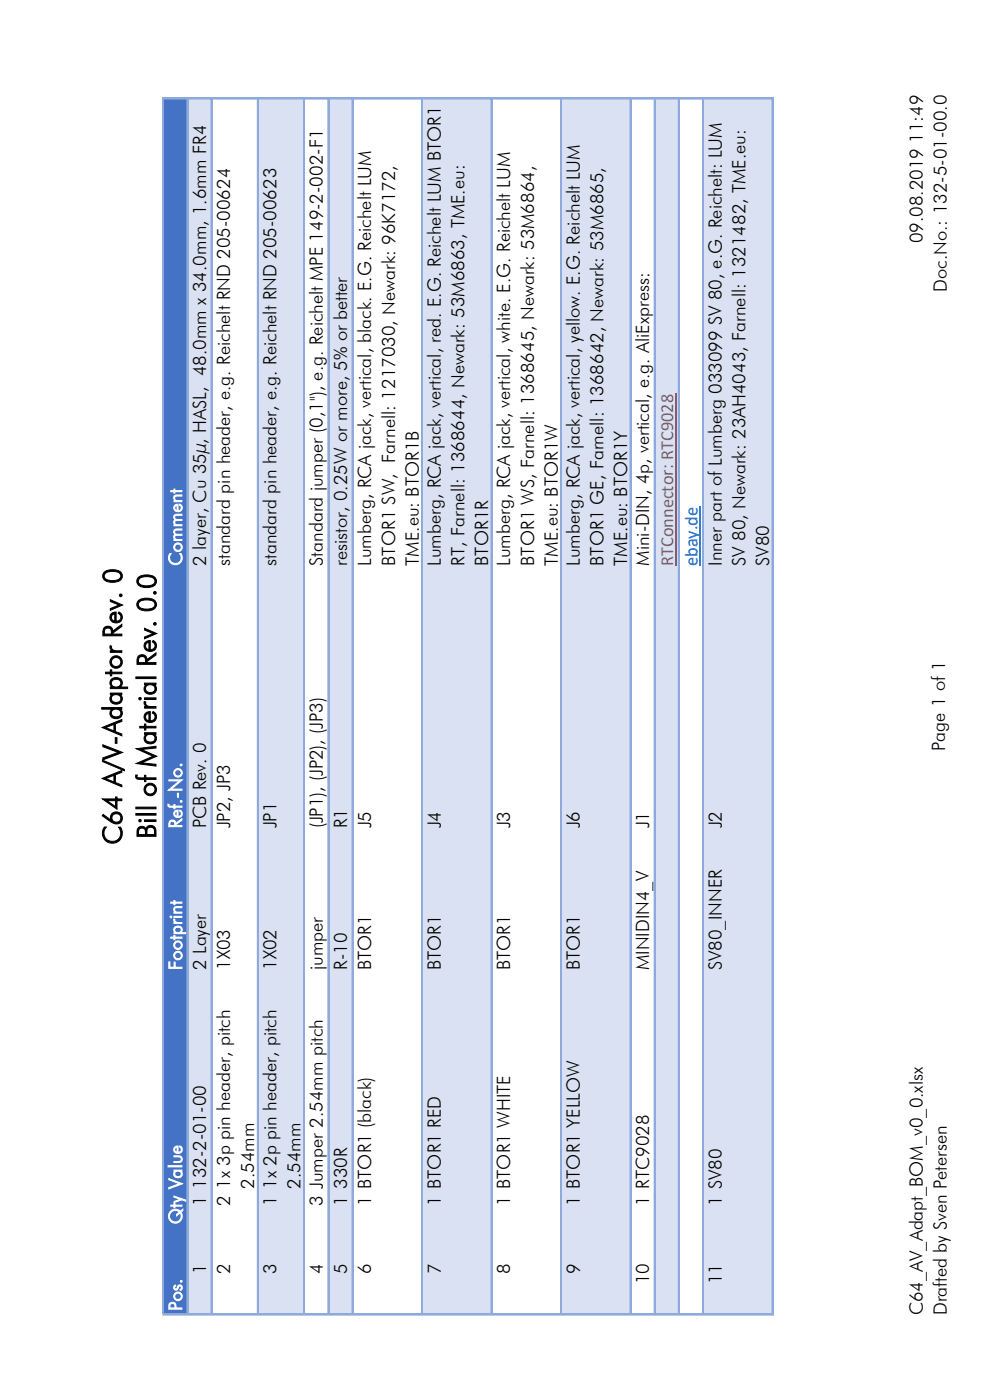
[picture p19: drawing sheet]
<svg xmlns="http://www.w3.org/2000/svg" width="210mm" height="297mm" viewBox="0 0 210 297" stroke-linecap="round" stroke-linejoin="round" font-family="sans-serif">
<defs><g id="words">
<g font-size="5.6">
<text x="25.8" y="179.2" transform="rotate(-90 25.8 179.2)">C64 A/V-Adaptor Rev. 0</text>
<text x="33.1" y="178" transform="rotate(-90 33.1 178)">Bill of Material Rev. 0.0</text>
</g>
<g font-size="3.9">
<text x="195.7" y="51.7" transform="rotate(-90 195.7 51.7)">09.08.2019 11:49</text>
<text x="200.7" y="61.9" transform="rotate(-90 200.7 61.9)">Doc.No.: 132-5-01-00.0</text>
<text x="43.7" y="120" transform="rotate(-90 43.7 120)">2 layer, Cu 35µ, HASL, 48.0mm x 34.0mm, 1.6mm FR4</text>
<text x="48.8" y="120" transform="rotate(-90 48.8 120)">standard pin header, e.g. Reichelt RND 205-00624</text>
<text x="58.6" y="120" transform="rotate(-90 58.6 120)">standard pin header, e.g. Reichelt RND 205-00623</text>
<text x="68.5" y="120" transform="rotate(-90 68.5 120)">Standard jumper (0,1&quot;), e.g. Reichelt MPE 149-2-002-F1</text>
<text x="73.6" y="120" transform="rotate(-90 73.6 120)">resistor, 0.25W or more, 5% or better</text>
<text x="78.7" y="120" transform="rotate(-90 78.7 120)">Lumberg, RCA jack, vertical, black. E.G. Reichelt LUM</text>
<text x="83.8" y="120" transform="rotate(-90 83.8 120)">BTOR1 SW, Farnell: 1217030, Newark: 96K7172,</text>
<text x="88.8" y="120" transform="rotate(-90 88.8 120)">TME.eu: BTOR1B</text>
<text x="93.4" y="120" transform="rotate(-90 93.4 120)">Lumberg, RCA jack, vertical, red. E.G. Reichelt LUM BTOR1</text>
<text x="98.5" y="120" transform="rotate(-90 98.5 120)">RT, Farnell: 1368644, Newark: 53M6863, TME.eu:</text>
<text x="103.5" y="120" transform="rotate(-90 103.5 120)">BTOR1R</text>
<text x="108.2" y="120" transform="rotate(-90 108.2 120)">Lumberg, RCA jack, vertical, white. E.G. Reichelt LUM</text>
<text x="113.2" y="120" transform="rotate(-90 113.2 120)">BTOR1 WS, Farnell: 1368645, Newark: 53M6864,</text>
<text x="118.3" y="120" transform="rotate(-90 118.3 120)">TME.eu: BTOR1W</text>
<text x="122.9" y="120" transform="rotate(-90 122.9 120)">Lumberg, RCA jack, vertical, yellow. E.G. Reichelt LUM</text>
<text x="128" y="120" transform="rotate(-90 128 120)">BTOR1 GE, Farnell: 1368642, Newark: 53M6865,</text>
<text x="133" y="120" transform="rotate(-90 133 120)">TME.eu: BTOR1Y</text>
<text x="137.7" y="120" transform="rotate(-90 137.7 120)">Mini-DIN, 4p, vertical, e.g. AliExpress:</text>
<text x="153" y="120" transform="rotate(-90 153 120)">Inner part of Lumberg 033099 SV 80, e.G. Reichelt: LUM</text>
<text x="158.1" y="120" transform="rotate(-90 158.1 120)">SV 80, Newark: 23AH4043, Farnell: 1321482, TME.eu:</text>
<text x="163.1" y="120" transform="rotate(-90 163.1 120)">SV80</text>
<text x="200.4" y="159.3" transform="rotate(-90 200.4 159.3)">Page 1 of 1</text>
<text x="43.7" y="175.8" transform="rotate(-90 43.7 175.8)">PCB Rev. 0</text>
<text x="48.8" y="175.8" transform="rotate(-90 48.8 175.8)">JP2, JP3</text>
<text x="58.6" y="175.8" transform="rotate(-90 58.6 175.8)">JP1</text>
<text x="68.5" y="175.8" transform="rotate(-90 68.5 175.8)">(JP1), (JP2), (JP3)</text>
<text x="73.6" y="175.8" transform="rotate(-90 73.6 175.8)">R1</text>
<text x="78.7" y="175.7" transform="rotate(-90 78.7 175.7)">J5</text>
<text x="93.4" y="175.7" transform="rotate(-90 93.4 175.7)">J4</text>
<text x="108.2" y="175.7" transform="rotate(-90 108.2 175.7)">J3</text>
<text x="122.9" y="175.7" transform="rotate(-90 122.9 175.7)">J6</text>
<text x="137.7" y="175.7" transform="rotate(-90 137.7 175.7)">J1</text>
<text x="153" y="175.7" transform="rotate(-90 153 175.7)">J2</text>
<text x="43.7" y="205.8" transform="rotate(-90 43.7 205.8)">2 Layer</text>
<text x="48.8" y="205.8" transform="rotate(-90 48.8 205.8)">1X03</text>
<text x="58.6" y="205.8" transform="rotate(-90 58.6 205.8)">1X02</text>
<text x="68.5" y="205.8" transform="rotate(-90 68.5 205.8)">jumper</text>
<text x="73.6" y="205.8" transform="rotate(-90 73.6 205.8)">R-10</text>
<text x="78.7" y="205.8" transform="rotate(-90 78.7 205.8)">BTOR1</text>
<text x="93.4" y="205.8" transform="rotate(-90 93.4 205.8)">BTOR1</text>
<text x="108.2" y="205.8" transform="rotate(-90 108.2 205.8)">BTOR1</text>
<text x="122.9" y="205.8" transform="rotate(-90 122.9 205.8)">BTOR1</text>
<text x="137.7" y="205.8" transform="rotate(-90 137.7 205.8)">MINIDIN4_V</text>
<text x="153" y="205.8" transform="rotate(-90 153 205.8)">SV80_INNER</text>
<text x="43.7" y="255.9" transform="rotate(-90 43.7 255.9)">1</text>
<text x="43.7" y="252.3" transform="rotate(-90 43.7 252.3)">132-2-01-00</text>
<text x="48.8" y="255.9" transform="rotate(-90 48.8 255.9)">2</text>
<text x="48.8" y="252.3" transform="rotate(-90 48.8 252.3)">1x 3p pin header, pitch</text>
<text x="53.9" y="252.3" transform="rotate(-90 53.9 252.3)">2.54mm</text>
<text x="58.6" y="255.9" transform="rotate(-90 58.6 255.9)">1</text>
<text x="58.6" y="252.3" transform="rotate(-90 58.6 252.3)">1x 2p pin header, pitch</text>
<text x="63.7" y="252.3" transform="rotate(-90 63.7 252.3)">2.54mm</text>
<text x="68.5" y="255.9" transform="rotate(-90 68.5 255.9)">3 Jumper 2.54mm pitch</text>
<text x="73.6" y="255.9" transform="rotate(-90 73.6 255.9)">1</text>
<text x="73.6" y="252.3" transform="rotate(-90 73.6 252.3)">330R</text>
<text x="78.7" y="255.9" transform="rotate(-90 78.7 255.9)">1 BTOR1 (black)</text>
<text x="93.4" y="255.9" transform="rotate(-90 93.4 255.9)">1 BTOR1 RED</text>
<text x="108.2" y="255.9" transform="rotate(-90 108.2 255.9)">1 BTOR1 WHITE</text>
<text x="122.9" y="255.9" transform="rotate(-90 122.9 255.9)">1 BTOR1 YELLOW</text>
<text x="137.7" y="255.9" transform="rotate(-90 137.7 255.9)">1 RTC9028</text>
<text x="153" y="255.9" transform="rotate(-90 153 255.9)">1 SV80</text>
<text x="43.7" y="270.3" transform="rotate(-90 43.7 270.3)">1</text>
<text x="48.8" y="270.3" transform="rotate(-90 48.8 270.3)">2</text>
<text x="58.6" y="270.3" transform="rotate(-90 58.6 270.3)">3</text>
<text x="68.5" y="270.3" transform="rotate(-90 68.5 270.3)">4</text>
<text x="73.6" y="270.3" transform="rotate(-90 73.6 270.3)">5</text>
<text x="78.7" y="270.3" transform="rotate(-90 78.7 270.3)">6</text>
<text x="93.4" y="270.3" transform="rotate(-90 93.4 270.3)">7</text>
<text x="108.2" y="270.3" transform="rotate(-90 108.2 270.3)">8</text>
<text x="122.9" y="270.3" transform="rotate(-90 122.9 270.3)">9</text>
<text x="137.7" y="272.5" transform="rotate(-90 137.7 272.5)">10</text>
<text x="153" y="272.5" transform="rotate(-90 153 272.5)">11</text>
<text x="195.7" y="279.1" transform="rotate(-90 195.7 279.1)">C64_AV_Adapt_BOM_v0_0.xlsx</text>
<text x="200.7" y="279.1" transform="rotate(-90 200.7 279.1)">Drafted by Sven Petersen</text>
</g>
<g font-size="3.9" fill="#fff">
<text x="38.6" y="120" transform="rotate(-90 38.6 120)">Comment</text>
<text x="38.6" y="175.8" transform="rotate(-90 38.6 175.8)">Ref.-No.</text>
<text x="38.6" y="205.8" transform="rotate(-90 38.6 205.8)">Footprint</text>
<text x="38.6" y="259.8" transform="rotate(-90 38.6 259.8)">Qty Value</text>
<text x="38.6" y="278.1" transform="rotate(-90 38.6 278.1)">Pos.</text>
</g>
<text font-size="3.9" fill="#954f72" x="142.7" y="120.1" transform="rotate(-90 142.7 120.1)">RTConnector: RTC9028</text>
<text font-size="3.9" fill="#0563c1" x="147.9" y="120.1" transform="rotate(-90 147.9 120.1)">ebay.de</text>
</g></defs>
<path d="M34.6 20.8h5.2v258h-5.2z" fill-rule="evenodd" fill="#4472c4"/>
<g fill="#d9e1f2">
<path d="M39.8 20.8h5.1v258h-5.1z" fill-rule="evenodd"/>
<path d="M54.7 20.8h9.9v258h-9.9z" fill-rule="evenodd"/>
<path d="M69.7 20.8h5.1v258h-5.1z" fill-rule="evenodd"/>
<path d="M89.5 20.8h14.8v258h-14.8z" fill-rule="evenodd"/>
<path d="M119 20.8h14.8v258h-14.8z" fill-rule="evenodd"/>
<path d="M138.8 20.8h5.2v258h-5.2z" fill-rule="evenodd"/>
<path d="M149.1 20.8h14.8v258h-14.8z" fill-rule="evenodd"/>
</g>
<path d="M143.3 83.5v36.6" fill="none" stroke="#954f72" stroke-width=".25"/>
<path d="M148.4 107.5v12.6" fill="none" stroke="#0563c1" stroke-width=".25"/>
<g fill="none" stroke="#8ea9db" stroke-width=".21">
<path d="M34.5 20.7v258M34.8 21h129.2M39.6 20.7v258M44.7 20.7v258M54.6 20.7v258M64.4 20.7v258M69.5 20.7v258M74.6 20.7v258M89.4 20.7v258M104.1 20.7v258M118.8 20.7v258M133.6 20.7v258"/>
<path d="M138.7 20.7v258M143.8 20.7v258M148.9 20.7v258M163.7 20.7v258M34.5 279h129.5"/>
</g>
<g fill="none" stroke="#8ea9db" stroke-width=".34">
<path d="M34.6 20.7v258M34.8 20.9h129.2M39.8 20.7v258M44.9 20.7v258M54.7 20.7v258M64.5 20.7v258M69.7 20.7v258M74.8 20.7v258M89.5 20.7v258M104.2 20.7v258M119 20.7v258M133.7 20.7v258"/>
<path d="M138.8 20.7v258M144 20.7v258M149.1 20.7v258M163.8 20.7v258M34.5 278.9h129.5"/>
</g>
<use href="#words"/>
</svg>
